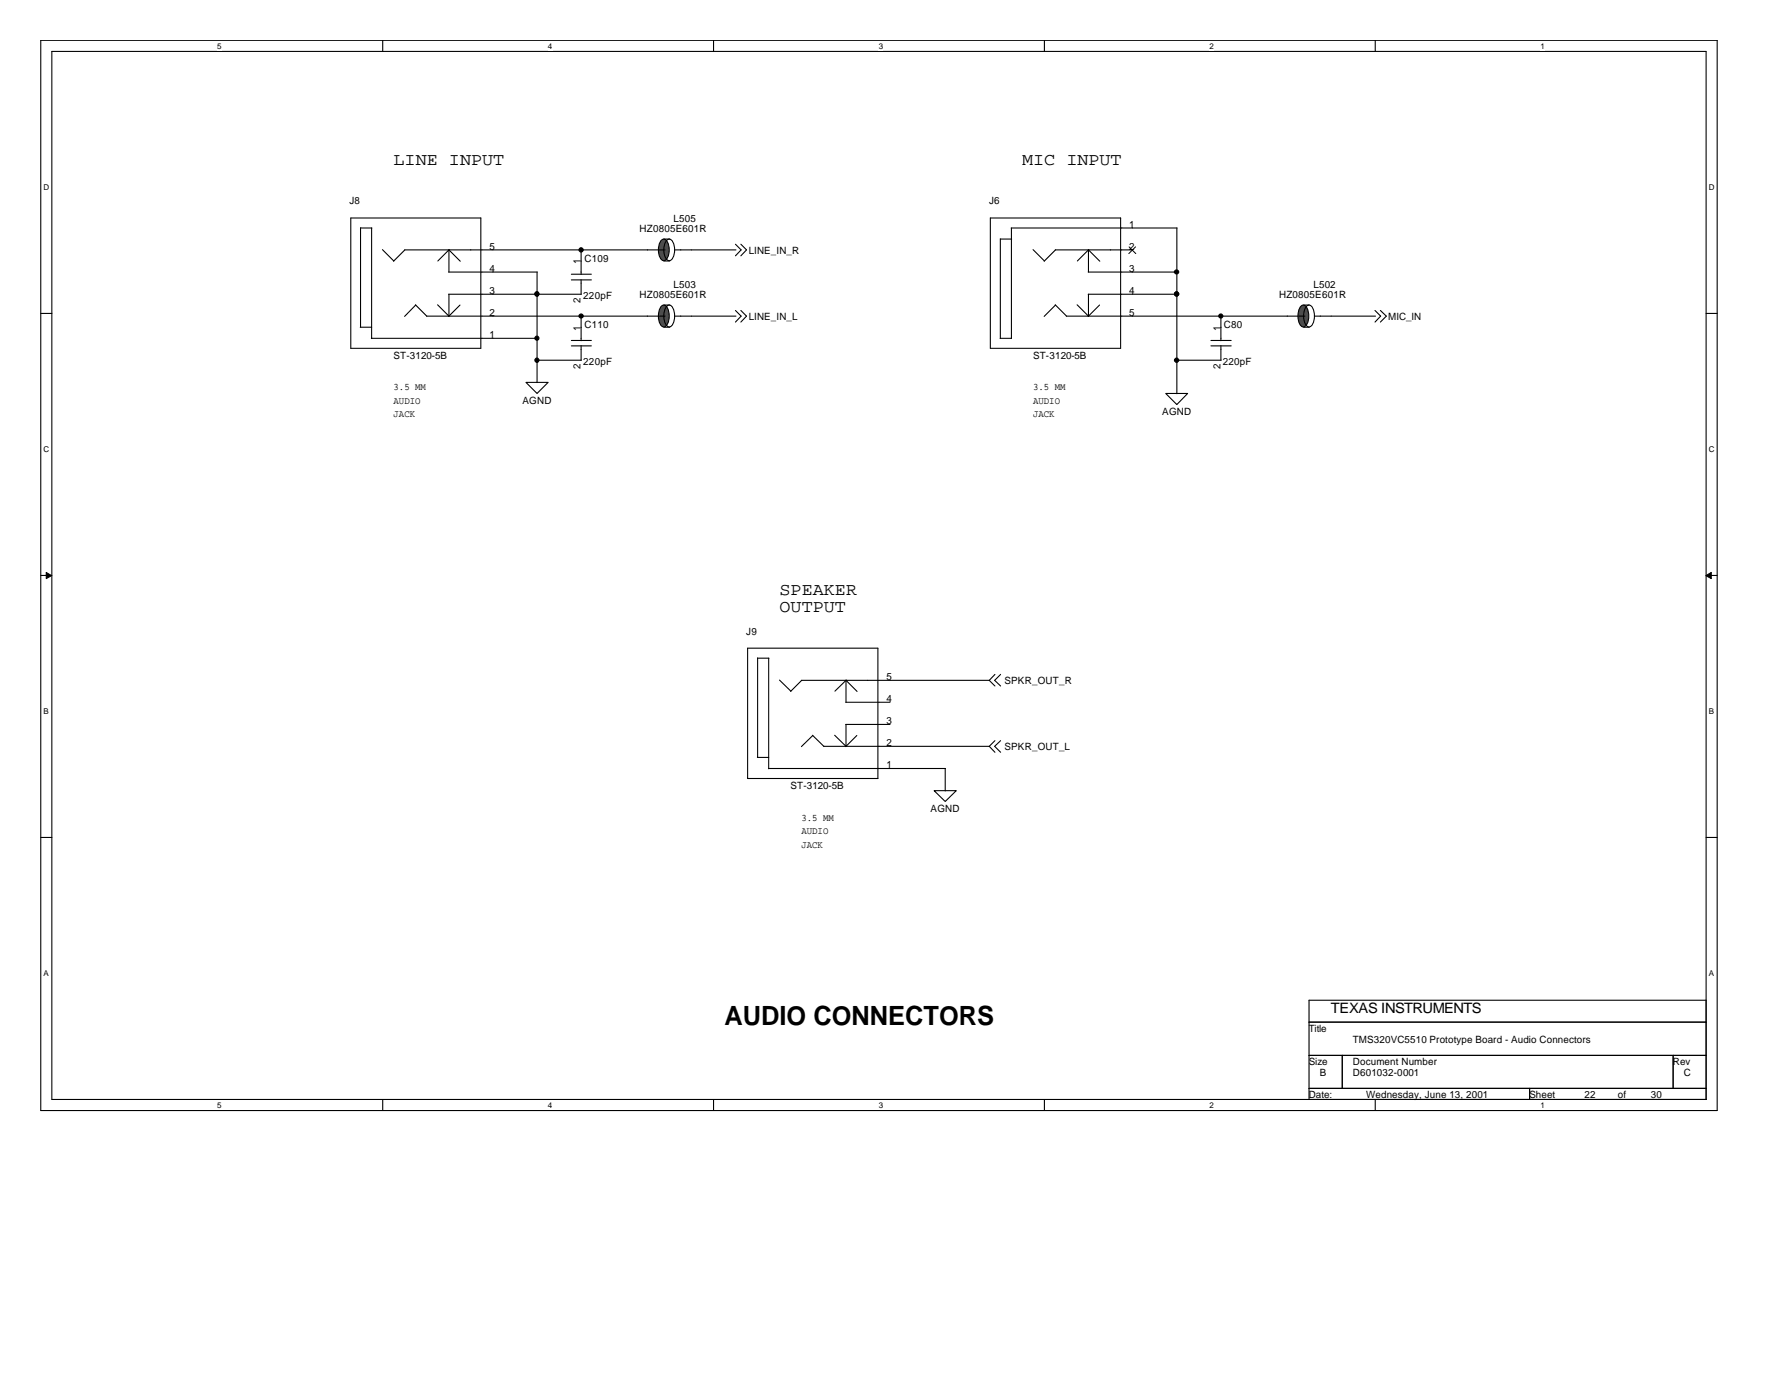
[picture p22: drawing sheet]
<svg xmlns="http://www.w3.org/2000/svg" width="279mm" height="216mm" viewBox="0 0 279 216" stroke-linecap="round" stroke-linejoin="round" font-family="sans-serif">
<defs><g id="words">
<text font-size="4.1" x="113.5" y="160.5">AUDIO CONNECTORS</text>
<g font-size="2.8">
<text x="61.6" y="25.8">LINE INPUT</text>
<text x="160.1" y="25.8">MIC INPUT</text>
<text x="122.1" y="93.2">SPEAKER</text>
<text x="122.1" y="95.8">OUTPUT</text>
</g>
<text font-size="2.2" x="208.4" y="158.7">TEXAS INSTRUMENTS</text>
<g font-size="1.6">
<text x="54.7" y="32">J8</text>
<text x="105.5" y="34.8">L505</text>
<text x="154.9" y="32">J6</text>
<text x="176.9" y="35.7">1</text>
<text x="76.7" y="39.1">5</text>
<text x="90.9" y="41.4" transform="rotate(-90 90.9 41.4)">1</text>
<text x="91.5" y="41">C109</text>
<text x="100.2" y="36.3">HZ0805E601R</text>
<text x="117.3" y="39.8">LINE_IN_R</text>
<text x="176.9" y="39.1">2</text>
<text x="76.7" y="46.1">3</text>
<text x="76.7" y="42.6">4</text>
<text x="90.9" y="47.5" transform="rotate(-90 90.9 47.5)">2</text>
<text x="91.4" y="46.8">220pF</text>
<text x="100.2" y="46.7">HZ0805E601R</text>
<text x="105.5" y="45.1">L503</text>
<text x="176.9" y="42.6">3</text>
<text x="176.9" y="46.1">4</text>
<text x="200.3" y="46.7">HZ0805E601R</text>
<text x="205.7" y="45.1">L502</text>
<text x="76.7" y="53">1</text>
<text x="76.7" y="49.5">2</text>
<text x="90.9" y="51.8" transform="rotate(-90 90.9 51.8)">1</text>
<text x="91.5" y="51.3">C110</text>
<text x="117.3" y="50.1">LINE_IN_L</text>
<text x="176.9" y="49.5">5</text>
<text x="191.1" y="51.8" transform="rotate(-90 191.1 51.8)">1</text>
<text x="191.7" y="51.3">C80</text>
<text x="217.4" y="50.1">MIC_IN</text>
<text x="61.6" y="56.2">ST-3120-5B</text>
<text x="90.9" y="57.8" transform="rotate(-90 90.9 57.8)">2</text>
<text x="91.4" y="57.2">220pF</text>
<text x="161.8" y="56.2">ST-3120-5B</text>
<text x="191.1" y="57.8" transform="rotate(-90 191.1 57.8)">2</text>
<text x="191.5" y="57.2">220pF</text>
<text x="61.6" y="61.1">3.5 MM</text>
<text x="61.6" y="63.2">AUDIO</text>
<text x="61.6" y="65.4">JACK</text>
<text x="81.8" y="63.2">AGND</text>
<text x="161.8" y="61.1">3.5 MM</text>
<text x="161.8" y="63.2">AUDIO</text>
<text x="161.8" y="65.4">JACK</text>
<text x="182" y="65">AGND</text>
<text x="116.9" y="99.4">J9</text>
<text x="138.9" y="106.5">5</text>
<text x="157.3" y="107.1">SPKR_OUT_R</text>
<text x="138.9" y="113.4">3</text>
<text x="138.9" y="109.9">4</text>
<text x="138.9" y="116.8">2</text>
<text x="157.3" y="117.5">SPKR_OUT_L</text>
<text x="123.8" y="123.5">ST-3120-5B</text>
<text x="138.9" y="120.3">1</text>
<text x="125.5" y="128.5">3.5 MM</text>
<text x="125.5" y="130.6">AUDIO</text>
<text x="145.8" y="127.1">AGND</text>
<text x="125.5" y="132.7">JACK</text>
<text x="205" y="161.5">Title</text>
<text x="205" y="166.7">Size</text>
<text x="211.9" y="163.2">TMS320VC5510 Prototype Board - Audio Connectors</text>
<text x="211.9" y="166.7">Document Number</text>
<text x="262" y="166.7">Rev</text>
<text x="205" y="171.9">Date:</text>
<text x="206.7" y="168.4">B</text>
<text x="211.9" y="168.4">D601032-0001</text>
<text x="214" y="171.9">Wednesday, June 13, 2001</text>
<text x="239.5" y="171.9">Sheet</text>
<text x="248.2" y="171.9">22</text>
<text x="253.4" y="171.9">of</text>
<text x="258.5" y="171.9">30</text>
<text x="263.7" y="168.4">C</text>
</g>
<g font-size="1.3">
<text x="34" y="7.7">5</text>
<text x="85.8" y="7.7">4</text>
<text x="137.6" y="7.7">3</text>
<text x="189.4" y="7.7">2</text>
<text x="241.3" y="7.7">1</text>
<text x="6.8" y="29.7">D</text>
<text x="267.6" y="29.7">D</text>
<text x="6.8" y="70.7">C</text>
<text x="267.6" y="70.7">C</text>
<text x="6.8" y="111.8">B</text>
<text x="267.6" y="111.8">B</text>
<text x="6.8" y="152.8">A</text>
<text x="267.6" y="152.8">A</text>
<text x="34" y="173.5">5</text>
<text x="85.8" y="173.5">4</text>
<text x="137.6" y="173.5">3</text>
<text x="189.4" y="173.5">2</text>
<text x="241.3" y="173.5">1</text>
</g>
</g></defs>
<path d="M6.4 6.3h262.5v167.6h-262.5zM8.1 8.1h259.1v164h-259.1z" fill="none" stroke="#000" stroke-width=".17"/>
<g fill="#fff">
<path d="M34 6.6h.7v1.4h-.7z"/>
<path d="M34 172.4h.7v1.4h-.7z"/>
</g>
<path d="M59.9 6.3v1.8M59.9 172.1v1.8" fill="none" stroke="#000" stroke-width=".17"/>
<g fill="#fff">
<path d="M85.8 6.6h.7v1.4h-.7z"/>
<path d="M85.8 172.4h.7v1.4h-.7z"/>
</g>
<path d="M111.8 6.3v1.8M111.8 172.1v1.8" fill="none" stroke="#000" stroke-width=".17"/>
<g fill="#fff">
<path d="M137.6 6.6h.7v1.4h-.7z"/>
<path d="M137.6 172.4h.7v1.4h-.7z"/>
</g>
<path d="M163.6 6.3v1.8M163.6 172.1v1.8" fill="none" stroke="#000" stroke-width=".17"/>
<g fill="#fff">
<path d="M189.4 6.6h.7v1.4h-.7z"/>
<path d="M189.4 172.4h.7v1.4h-.7z"/>
</g>
<path d="M215.4 6.3v1.8M215.4 172.1v1.8" fill="none" stroke="#000" stroke-width=".17"/>
<g fill="#fff">
<path d="M241.3 6.6h.6v1.4h-.6z"/>
<path d="M241.3 172.4h.6v1.4h-.6z"/>
<path d="M6.8 28.6h.9v1.4h-.9z"/>
<path d="M267.6 28.6h.9v1.4h-.9z"/>
<path d="M6.8 69.6h.9v1.4h-.9z"/>
<path d="M267.6 69.6h.9v1.4h-.9z"/>
</g>
<path d="M6.4 49.1h1.7M267.2 49.1h1.7" fill="none" stroke="#000" stroke-width=".17"/>
<g fill="#fff">
<path d="M6.8 110.6h.8v1.4h-.8z"/>
<path d="M267.6 110.6h.8v1.4h-.8z"/>
</g>
<path d="M6.4 90.1h1.7M267.2 90.1h1.7" fill="none" stroke="#000" stroke-width=".17"/>
<g fill="#000" stroke="#000" stroke-width=".16">
<path d="M7.2 89.6l.9 .5-.9 .5z" fill-rule="evenodd"/>
<path d="M267.2 90.1l.8-.5v1z" fill-rule="evenodd"/>
</g>
<g fill="#fff">
<path d="M6.8 151.6h.8v1.4h-.8z"/>
<path d="M267.6 151.6h.8v1.4h-.8z"/>
</g>
<g fill="none" stroke="#000" stroke-width=".17">
<path d="M54.9 34.1h20.4v20.4h-20.4zM56.5 35.7v15.5M56.5 35.7h1.7M58.2 35.7v17.3M59.9 39.1l1.8 1.8M63.4 39.1h13.8M63.4 39.1l-1.8 1.8M70.3 39.1v3.5M70.3 39.1l1.8 1.8M70.4 39.1l-1.8 1.8M115.2 38.2l.9 .9-.9 1M116 38.2l.9 .9-.9 1"/>
<path d="M56.4 51.2h1.8M58.2 53h19M65.1 47.7l1.7 1.8M65.1 47.8l-1.7 1.7M66.8 49.5h10.4M68.5 47.7l1.8 1.8M70.3 42.6h6.9M70.3 46.1h6.9M70.3 46.1v3.4M72 47.8l-1.7 1.7M82.4 59.9h3.4l-1.7 1.7zM115.2 48.6l.9 .9-.9 .9"/>
<path d="M116 48.6l.9 .9-.9 .9M189.6 54.2h3.2M189.6 53.3h3.2M191.2 51.2v2.1M191.2 54.1v2.3M215.3 48.6l.9 .9-.9 .9M216.2 48.6l.9 .9-.9 .9M182.6 61.6h3.4l-1.7 1.7zM155.8 116l-.9 .8 .9 1M155.8 105.6l-.9 .9 .9 .9M156.7 116l-.9 .8 .9 1M156.7 105.6l-.9 .9 .9 .9"/>
<path d="M6.4 131.1h1.7M146.3 123.8h3.5l-1.8 1.7zM267.2 131.1h1.7M205 156.6h62.2v15.5h-62.2zM205 160h62.2M205 165.2h62.2M205 170.4h62.2M210.2 165.2v5.2M239.6 170.4v1.7M262 165.2v5.2"/>
</g>
<path d="M103.7 37.5l.3-.1a1.18 1.18 0 0 1 .8 1.2 2.47 2.47 0 0 1-.6 2.1l-.2 .1a1.18 1.18 0 0 1-.8-1.1 2.47 2.47 0 0 1 .5-2.2z" fill-rule="evenodd" fill="#4c4c4c" stroke="#000" stroke-width=".17"/>
<path d="M101.4 39.1h1.7M103.3 39.1h.9M104 37.4h.9M104.5 37.5l.3-.1a1.18 1.18 0 0 1 .8 1.2 2.47 2.47 0 0 1-.5 2.1l-.3 .1a1.18 1.18 0 0 1-.8-1.1 2.47 2.47 0 0 1 .5-2.2zM105.7 39.1h2.6M104 40.9h.9" fill="none" stroke="#000" stroke-width=".17"/>
<path d="M203.9 47.8h.2a1.19 1.19 0 0 1 .8 1.1 2.49 2.49 0 0 1-.5 2.2l-.3 .1a1.18 1.18 0 0 1-.8-1.2 2.55 2.55 0 0 1 .6-2.2z" fill-rule="evenodd" fill="#4c4c4c" stroke="#000" stroke-width=".17"/>
<g fill="none" stroke="#000" stroke-width=".17">
<path d="M155.1 34.1h20.4v20.4h-20.4zM156.7 37.4v15.6M156.7 37.4h1.7M158.4 35.7h19M158.4 35.7v17.3M161.8 39.1l1.8 1.8M165.3 39.1h12.1M165.3 39.1l-1.8 1.8M170.5 39.1v3.5M170.5 39.1l1.7 1.8M170.5 39.1l-1.8 1.8M89.5 43.8h3.1"/>
<path d="M89.5 42.9h3.1M91 40.9v2.1M91 43.8v2.3M156.6 53h1.8M165.3 47.7l1.7 1.8M165.3 47.8l-1.8 1.7M167 49.5h10.4M168.7 47.7l1.8 1.8M170.4 42.6h7M170.4 46.1h7M170.5 46.1v3.4M172.2 47.8l-1.8 1.7"/>
<path d="M201.6 49.5h1.7M203.4 49.5h1M204.2 47.8h.9M204.2 51.2h.9M204.7 47.8h.3a1.19 1.19 0 0 1 .8 1.1 2.49 2.49 0 0 1-.5 2.2l-.3 .1a1.18 1.18 0 0 1-.8-1.2 2.55 2.55 0 0 1 .5-2.2zM205.9 49.5h2.6M117.1 101.5h20.4v20.4h-20.4zM118.6 118.6h1.8M118.7 103v15.6M118.7 103h1.7M120.4 103v17.4M122.1 106.5l1.8 1.7"/>
<path d="M125.5 106.5h13.9M125.6 106.5l-1.8 1.8M127.2 115.1l1.8 1.7M127.3 115.2l-1.8 1.7M129 116.8h10.4M130.7 115.1l1.8 1.7M132.5 109.9h6.9M132.5 113.4h6.9M132.5 106.5v3.4M132.5 113.4v3.5M132.5 106.5l1.7 1.8M132.5 106.5l-1.7 1.7"/>
<path d="M134.2 115.2l-1.7 1.7M120.3 120.3h19.1"/>
</g>
<path d="M176.8 38.7l1.1 1M177.8 38.7l-1 1" fill="none" stroke="#000" stroke-width=".16"/>
<path d="M103.7 47.8h.3a1.19 1.19 0 0 1 .8 1.1 2.49 2.49 0 0 1-.6 2.2l-.2 .1a1.18 1.18 0 0 1-.8-1.2 2.55 2.55 0 0 1 .5-2.2z" fill-rule="evenodd" fill="#4c4c4c" stroke="#000" stroke-width=".17"/>
<g fill="none" stroke="#000" stroke-width=".17">
<path d="M77.2 39.1h24.2M91 39.1v1.8M108.3 39.1h7M177.4 35.7h7M184.3 35.7v25.9M77.2 49.5h25.9M77.2 46.1h13.9M77.2 42.6h7M77.2 53h7M84.1 56.4h7M84.1 42.6v17.3M89.5 54.2h3.1"/>
<path d="M89.5 53.3h3.1M91 49.5v3.8M91 54.1v2.3M103.3 49.5h.9M104 47.8h.9M104 51.2h.9M104.5 47.8h.3a1.19 1.19 0 0 1 .8 1.1 2.49 2.49 0 0 1-.5 2.2l-.3 .1a1.18 1.18 0 0 1-.8-1.2 2.55 2.55 0 0 1 .5-2.2zM105.7 49.5h9.6M177.4 49.5h24.2M177.4 46.1h7M177.4 42.6h7M184.3 56.4h7"/>
<path d="M191.2 49.5v1.8M208.5 49.5h6.9M139.4 116.8h15.6M139.4 106.5h15.6M139.4 120.3h8.7M148 120.3v3.5"/>
</g>
<g fill="#000" stroke="#000" stroke-width=".17">
<circle cx="91" cy="39.1" r=".33"/>
<circle cx="84.1" cy="56.4" r=".33"/>
<circle cx="84.1" cy="46" r=".33"/>
<circle cx="84.1" cy="52.9" r=".32"/>
<circle cx="91" cy="49.5" r=".33"/>
<circle cx="184.3" cy="56.4" r=".33"/>
<circle cx="184.3" cy="46" r=".33"/>
<circle cx="184.3" cy="42.6" r=".33"/>
<circle cx="191.2" cy="49.5" r=".32"/>
</g>
<use href="#words"/>
</svg>
